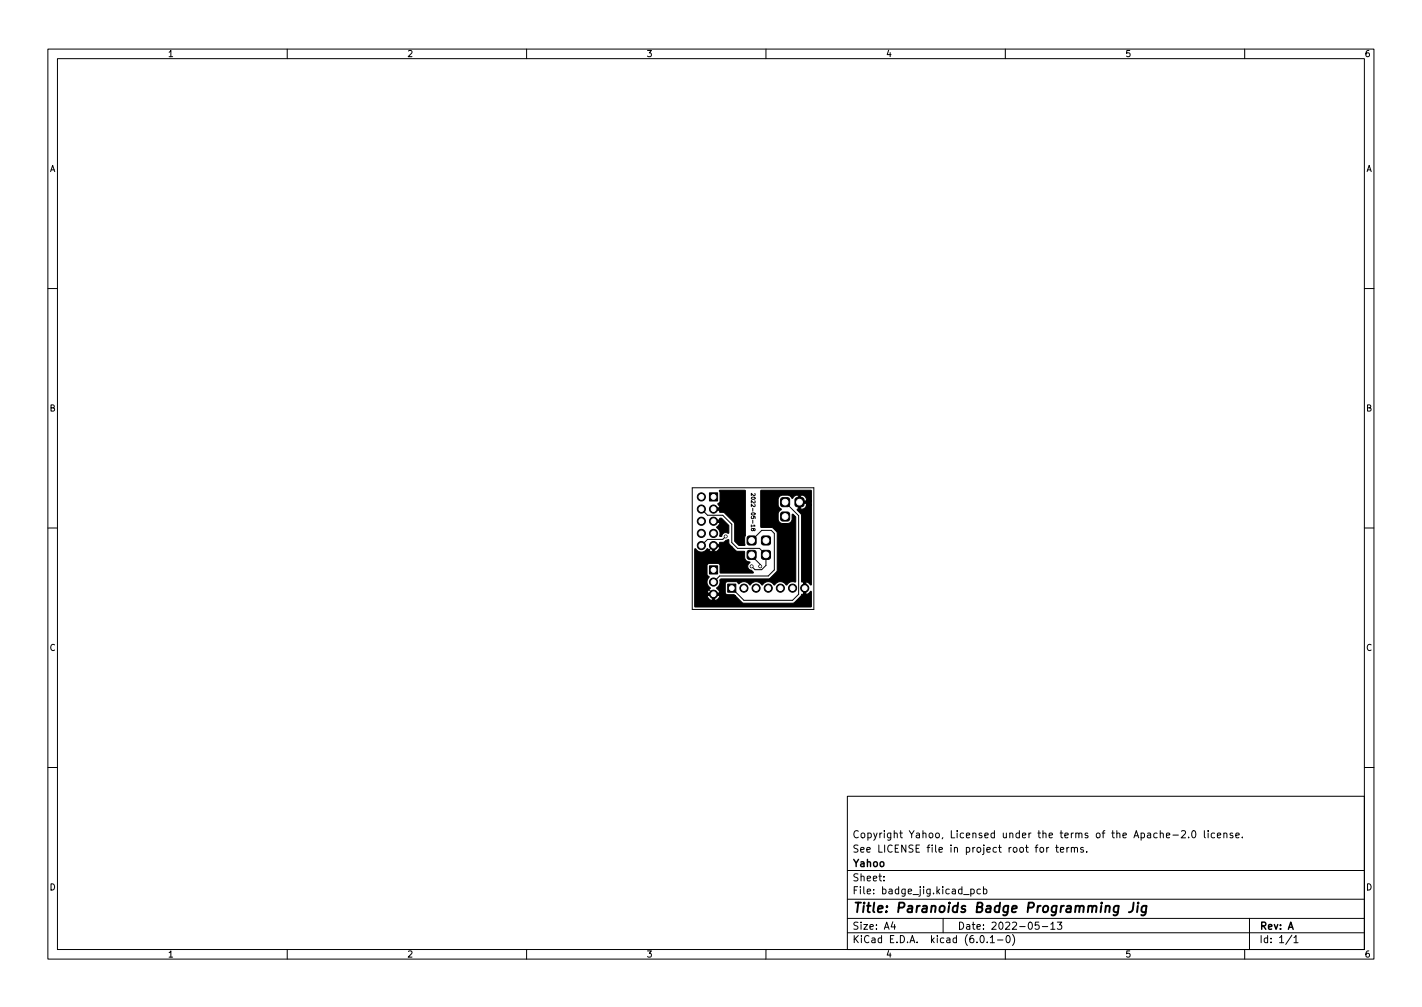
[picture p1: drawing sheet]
<svg xmlns="http://www.w3.org/2000/svg" width="297mm" height="210mm" viewBox="0 0 297 210" stroke-linecap="round" stroke-linejoin="round" font-family="sans-serif">
<defs><g id="words">
<text font-size="2.8" x="178" y="190.6">Title: Paranoids Badge Programming Jig</text>
<g font-size="2.1">
<text x="178" y="178">See LICENSE file in project root for terms.</text>
<text x="178" y="175">Copyright Yahoo, Licensed under the terms of the Apache-2.0 license.</text>
<text x="178" y="184">Sheet:</text>
<text x="178" y="181">Yahoo</text>
<text x="178" y="186.7">File: badge_jig.kicad_pcb</text>
<text x="178" y="196.9">KiCad E.D.A. kicad (6.0.1-0)</text>
<text x="178" y="194.1">Size: A4</text>
<text x="200" y="194.1">Date: 2022-05-13</text>
<text x="263" y="194.1">Rev: A</text>
<text x="263" y="196.9">Id: 1/1</text>
</g>
<g font-size="1.8">
<text x="35" y="11.9">1</text>
<text x="85" y="11.9">2</text>
<text x="135" y="11.9">3</text>
<text x="185" y="11.9">4</text>
<text x="235" y="11.9">5</text>
<text x="285" y="11.9">6</text>
<text x="10.3" y="35.9">A</text>
<text x="285.3" y="35.9">A</text>
<text x="10.3" y="85.9">B</text>
<text x="285.3" y="85.9">B</text>
<text x="10.3" y="135.9">C</text>
<text x="285.3" y="135.9">C</text>
<text x="10.3" y="185.9">D</text>
<text x="285.3" y="185.9">D</text>
<text x="35" y="199.9">1</text>
<text x="85" y="199.9">2</text>
<text x="135" y="199.9">3</text>
<text x="185" y="199.9">4</text>
<text x="235" y="199.9">5</text>
<text x="285" y="199.9">6</text>
</g>
<text font-size="1.1" x="156.9" y="104.1" transform="rotate(90 156.9 104.1)">2022-05-18</text>
</g></defs>
<g fill="none" stroke="#000" stroke-width=".21">
<path d="M10 10.2h277v190.1h-277zM12 12.2h273v186.1h-273zM60 10.2v2M110 10.2v2M160 10.2v2M210 10.2v2M260 10.2v2M10 60.2h2M285 60.2h2M10 110.2h2M144.6 101.8h25.4v25.4h-25.4zM146.5 106.3l1.3 1.3h3.2l1.9 1.9v3.8l1.2 1.2h4.6l1.3 1.3v2.2l-.9 .9h-1.4l-.7-.7"/>
<path d="M149 113.9l-1.9 1.9v6.4l1.9 1.9M151.6 112l-.6 .6h-3.2l-1.3 1.3M157 115.8v.2l1.8 1.8v.4M157 112.8l2.1-2.1h2l.6 .7v7.6l-1.2 1.3h-10.2l-1.3 1.2M157.4 110.5l.1-.1 .2 .1v.2l-.2 .1a.32 .32 0 0 0-.2-.4 .32 .32 0 0 0-.3 0v.4l.4-.1M157.7 103v.3l-.2 .2-.6-.5v.5M164 104.8l2.8 2.9v16.4l-1.2 1.2h-10.2l-2.5-2.5M285 110.2h2M10 160.2h2M177 166.3h108v32h-108zM217.3 177.1l.2-.2 .4 .2 .1 .5-.1 .3h-.4l-.2-.1zM218.6 176.9v1"/>
<path d="M219.1 176.9l-.5 .3M220.5 176.9h.6M220.7 176.4v1.3l.4 .2M221.5 177.4l.7-.1-.1-.3-.4-.1-.2 .2 .1 .8h.5M222.9 176.9v1M223.3 176.9l-.4 .3M223.8 177.1l.2-.2 .4 .1v.9M223.8 176.9v1M224.4 177.1l.2-.2 .4 .1 .1 .9M226.3 177l-.4-.1-.2 .2 .1 .3 .5 .1v.4h-.6M227 177.8v.1M243.6 174.4l.8-.1-.1-.3-.4-.1-.3 .2 .1 .8h.6"/>
<path d="M245 174.4h1.1M246.8 173.6l.6-.2 .2 .5-.9 1h.9M248.3 174.8v.1M249.1 173.6l.2-.2a.8 .8 0 0 1 .5 .8 .8 .8 0 0 1-.5 .7l-.2-.1-.2-.4zM251.6 173.4v1.3l.2 .2M252.4 173.4v.2M252.4 173.9v1M253.7 174l-.4-.1-.3 .3 .1 .7h.6M254.3 174.4l.7-.1-.1-.3-.4-.1-.2 .2 .1 .8h.5M255.6 174.1l.3-.2 .3 .1 .1 .9M255.6 173.9v1M257.5 174l-.4-.1-.2 .2 .1 .3 .5 .1v.4h-.6"/>
<path d="M258.1 174.4l.8-.1-.1-.3-.4-.1-.3 .2 .1 .8h.6M259.5 174.8v.1M285 160.2h2M60 198.3v2M110 198.3v2M160 198.3v2M177 194.8h108M177 191.8h108M177 187.8h108M177 181.8h108M184.6 183.8v.1M184.6 183v.1"/>
<path d="M186.5 192.5l-.4 1h1M186.9 193v1M197 191.8v3M201.3 186.8h1.1M202.8 185.7l.4-.1 .3 .3-.1 .7h-.6M202.8 185.6v1.5M204.8 185.7l-.4-.1-.3 .3 .1 .7h.6M204.9 195.4l.2-.1a.8 .8 0 0 1 .5 .8 .8 .8 0 0 1-.5 .7 1 1 0 0 1-.2-1.4zM205.4 185.7l.5-.1 .2 .3-.1 .7h-.6M205.4 185.1v1.5M206.2 196.7v.1M206.9 195.8l.4-.5v1.5"/>
<path d="M206.9 196.8h.8M208.4 196.3h1.1M210 198.3v2M210.4 195.4l.1-.1a.8 .8 0 0 1 .5 .8 .8 .8 0 0 1-.5 .7 1 1 0 0 1-.1-1.4zM211.5 195.1a1.72 1.72 0 0 1 0 2.3M217 192.5h-.7l-.1 .7 .2-.1 .5 .1 .2 .2-.1 .5-.2 .1-.6-.1M217.7 193.5h1.2M219.5 193l.4-.5v1.5M219.5 194h.9M220.9 192.5h.9l-.5 .6 .4 .1v.7l-.2 .1-.6-.1M260 198.3v2M261 191.8v6.5"/>
<path d="M269.9 195.3l-1.3 1.9M270.3 195.8l.4-.5v1.5M270.3 196.8h.8"/>
</g>
<path d="M233.7 189.2a.66 .66 0 0 0-1 .3l-.1 .6 .2 .3h.7M233.7 189.1l-.2 1.6-.5 .4-.4-.1M236.8 188.5l-.2 1.4a.74 .74 0 0 1-.8 .6M237.7 189.1l-.2 1.4M237.8 188.5l-.1 .2M239.5 189.2a.66 .66 0 0 0-1 .3l-.1 .6 .2 .3h.7M239.5 189.1l-.2 1.6-.4 .4-.5-.1" fill="none" stroke="#000" stroke-width=".4"/>
<g fill="#000" stroke="#000" stroke-width=".21">
<path d="M148.2 118.1h1.7v1.7h-1.7zM148.2 102.9h1.7v1.7h-1.7zM150.3 102.4h5.4v9.4l-.2 .5 .1 1.6h-1.2l-.9-.9v-3.5l-.2-.5-2-1.9-1-.2 .1-.3-1.1-.1-.1 .5-.4-.1 .1-.8 1.5-.1-.5-.8 .5-.5zM148.9 108.2h.3l.1 .4h1.1v-.4h.4l1.4 1.5v1.5l-.1 .1a.81 .81 0 0 0-1.2 .2l-.2 .5h-.3a2.41 2.41 0 0 0-.6-1.8l-.1-.2 .4-.4 .3-.5h-1.5zM156.2 112l.3-.1 1.3 .1 .2 .4-.2 1.3-.3 .1-1.3-.1-.1-.4zM156.2 115l.3-.1 1.3 .1 .2 .4-.2 1.3-.3 .1-1.3-.1-.1-.4zM145.2 114.6h.1a1.41 1.41 0 0 0 2.5 0l.5 .5 .5 .1 .1-1.5h1.5v-.4l.7-.1 .5-.4 .6-.1 .1 .9 .6 .6h-3.6v1a1.28 1.28 0 0 0 1.1-1h2.5l1 .9h1.6v1.3a1.64 1.64 0 0 0 1.2 1l-.1 .1a.83 .83 0 0 0-.4 1 .83 .83 0 0 0 .8 .6l.3 .3v.2l-6.8 .1-.1-.2v-1.4l-.1-.3-.4-.2h-1.8l-.4 .4v1.9l.4 .6a1.46 1.46 0 0 0 .3 2.3l-.4 .4-.3 .6h2.7l-.7-1.1a1.42 1.42 0 0 0 .7-1.6l.2-.2h10l1.7-1.6v-8.1l-1-1.1h-2.4l.1-7.7h10.4l.1 2.2h-1v-.3a.98 .98 0 0 0-1-.9h-.2v1.2h2.2v.8h-1l-.1-.3h-1.1v1.2h.2a.98 .98 0 0 0 1-.9h1v16.6l-.2 .1-.5-.4-.4-.2v2.6h-.6v-2.6l-.4-.1v-13.7l-.1-.5-.8-.7 .2-.2v-2.9l-.7 .1-.5 .6-.7-.6-1.4-.1a.98 .98 0 0 0-.9 .9l.1 1.4 .6 .6-.5 .5-.1 .4v1.3l.2 .5 .6 .3 1.4-.1 .6-.5 .1-1.3h.2l.5 .6v13.4l-1.2 .2-.8 .5a1.39 1.39 0 0 0-2.4 0h-.1a1.39 1.39 0 0 0-2.4 0h-.1a1.39 1.39 0 0 0-2.4 0h-.2a1.4 1.4 0 0 0-2-.4l-.3 .2-.5-.4-1.8-.1-.4 .3-.1 2 .1 .3 .4 .2h1.3l.2 .1h-4.2v1.1h-.5v-1.1h-1.1a1.34 1.34 0 0 0 1.1 1.1h.5a1.28 1.28 0 0 0 1.1-1.1h3.1l1.5 1.5 .4 .2h10.2l.4-.2 1.3-1.3 .2-.4h1l.9-.7 .1 .2v3l-.1 .1h-24.2zM159.2 115l.3-.1 1.3 .1 .2 .4-.2 1.3-.3 .1-1.3-.1-.1-.4zM159.2 112l.3-.1 1.3 .1 .2 .4-.2 1.3-.3 .1-1.3-.1-.1-.4zM163.2 104l.3-.1 1.3 .1 .2 .4-.2 1.3-.3 .1-1.3-.1-.1-.4zM163.2 107l.3-.1 1.3 .1 .2 .4-.2 1.3-.3 .1-1.3-.1-.1-.4zM166.2 104l.3-.1 1.3 .1 .2 .4-.2 1.3-.3 .1-1.3-.1-.1-.4z"/>
<path d="M152 122h1.7v1.7h-1.7z"/>
<circle cx="146.5" cy="113.9" r=".85"/>
<circle cx="146.5" cy="103.8" r=".85"/>
<circle cx="146.5" cy="108.8" r=".85"/>
<circle cx="146.5" cy="111.4" r=".85"/>
<circle cx="146.5" cy="106.3" r=".85"/>
<circle cx="149" cy="108.8" r=".85"/>
<circle cx="149" cy="113.9" r=".85"/>
<circle cx="149" cy="106.3" r=".85"/>
<circle cx="149" cy="111.4" r=".85"/>
<circle cx="151.6" cy="112" r=".3"/>
<circle cx="157" cy="118.2" r=".3"/>
<circle cx="158.8" cy="118.2" r=".3"/>
<circle cx="149" cy="124.1" r=".85"/>
<circle cx="149" cy="121.5" r=".85"/>
<circle cx="155.4" cy="122.8" r=".85"/>
<circle cx="157.9" cy="122.8" r=".85"/>
<circle cx="160.5" cy="122.8" r=".85"/>
<circle cx="163" cy="122.8" r=".85"/>
<circle cx="165.6" cy="122.8" r=".85"/>
<circle cx="168.1" cy="122.8" r=".85"/>
</g>
<g fill="#fff" stroke="#fff" stroke-width=".21">
<circle cx="151.6" cy="112" r=".15"/>
<circle cx="157" cy="118.2" r=".15"/>
<circle cx="158.8" cy="118.2" r=".15"/>
<circle cx="160" cy="115.8" r=".6"/>
<circle cx="160" cy="112.8" r=".6"/>
<circle cx="164" cy="104.8" r=".6"/>
<circle cx="157" cy="112.8" r=".6"/>
<circle cx="149" cy="119" r=".5"/>
<circle cx="149" cy="121.5" r=".5"/>
<circle cx="149" cy="124.1" r=".5"/>
<circle cx="167" cy="104.8" r=".6"/>
<circle cx="152.9" cy="122.8" r=".5"/>
<circle cx="155.4" cy="122.8" r=".5"/>
<circle cx="157.9" cy="122.8" r=".5"/>
<circle cx="160.5" cy="122.8" r=".5"/>
<circle cx="163" cy="122.8" r=".5"/>
<circle cx="165.6" cy="122.8" r=".5"/>
<circle cx="168.1" cy="122.8" r=".5"/>
<circle cx="164" cy="107.8" r=".6"/>
<circle cx="157" cy="115.8" r=".6"/>
<circle cx="149" cy="103.8" r=".5"/>
<circle cx="146.5" cy="103.8" r=".5"/>
<circle cx="149" cy="106.3" r=".5"/>
<circle cx="146.5" cy="106.3" r=".5"/>
<circle cx="149" cy="108.8" r=".5"/>
<circle cx="146.5" cy="108.8" r=".5"/>
<circle cx="149" cy="111.4" r=".5"/>
<circle cx="146.5" cy="111.4" r=".5"/>
<circle cx="149" cy="113.9" r=".5"/>
<circle cx="146.5" cy="113.9" r=".5"/>
</g>
<use href="#words"/>
</svg>
